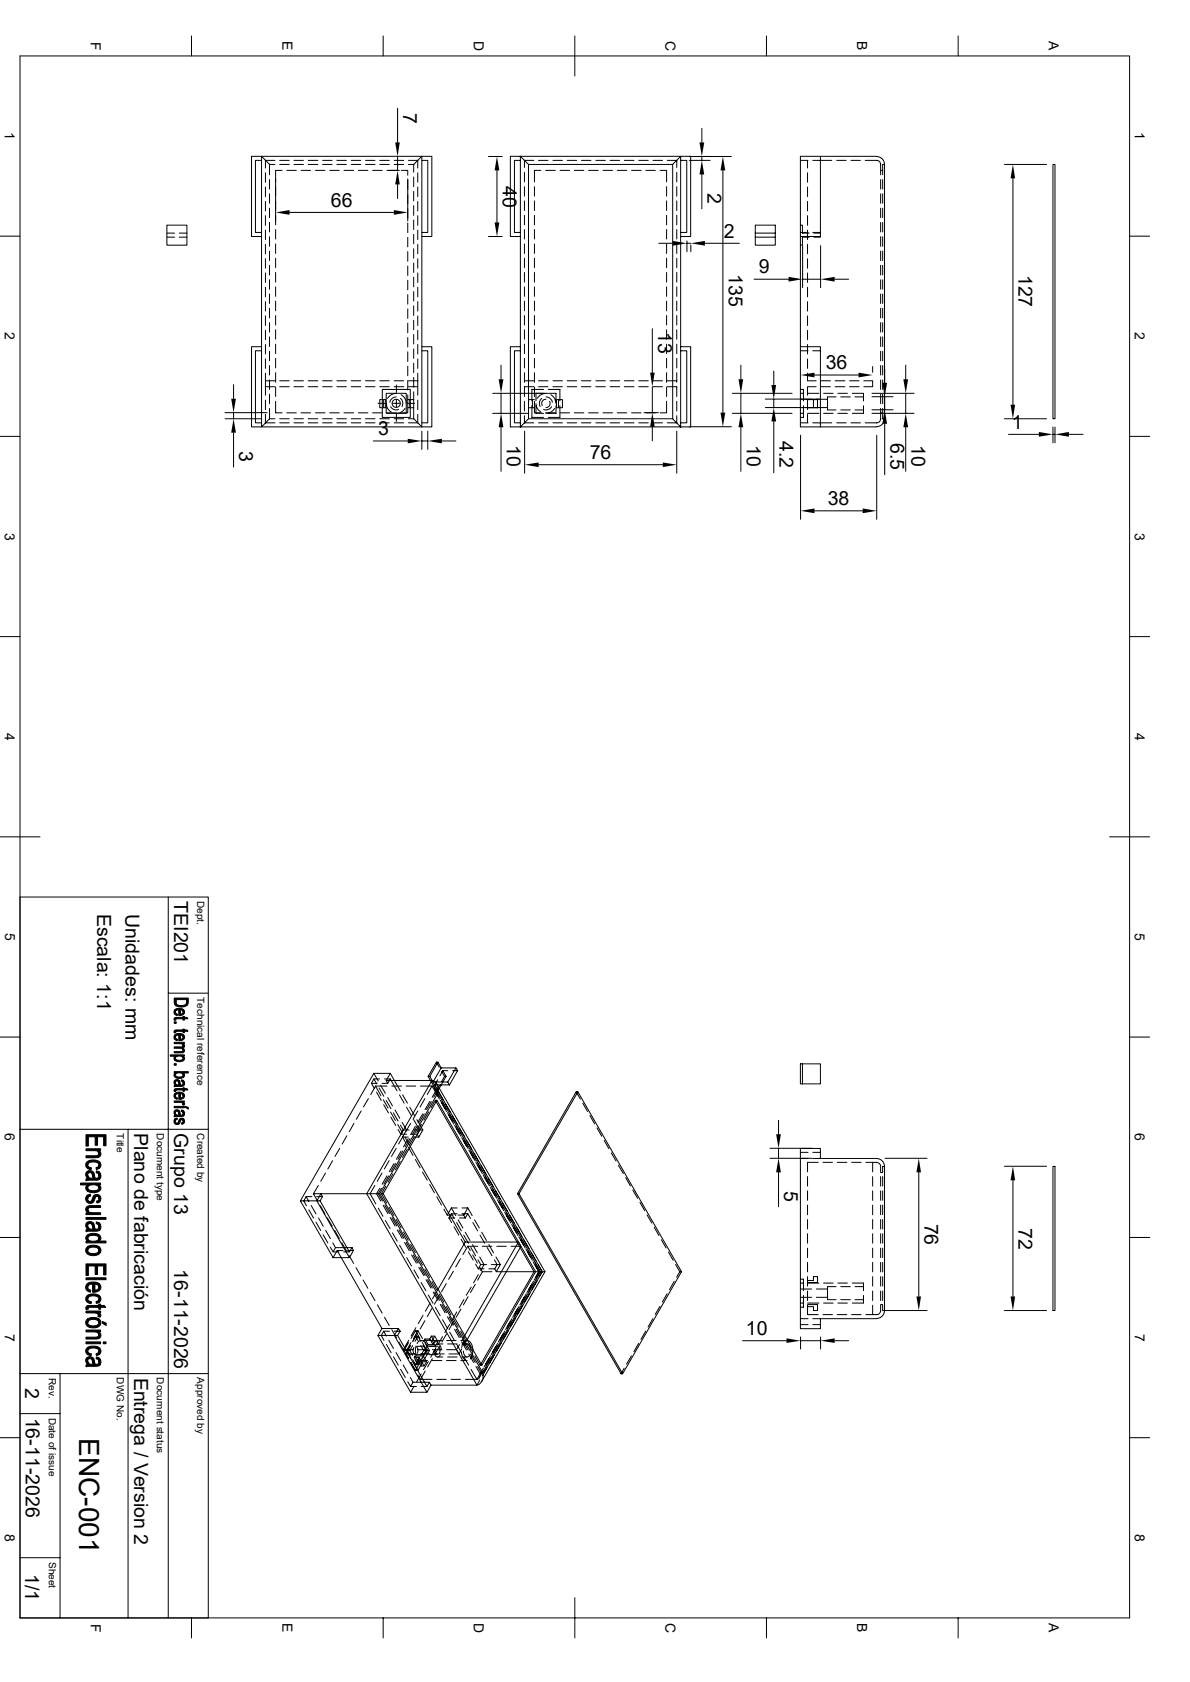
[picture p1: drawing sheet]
<svg xmlns="http://www.w3.org/2000/svg" width="297mm" height="420mm" viewBox="0 0 297 420" stroke-linecap="round" stroke-linejoin="round" font-family="sans-serif">
<defs><g id="words">
<text font-size="7" x="19.7" y="359.1" transform="rotate(90 19.7 359.1)">ENC-001</text>
<g font-size="4.9">
<text x="100.6" y="28.2" transform="rotate(90 100.6 28.2)">7</text>
<text x="125.5" y="46.4" transform="rotate(90 125.5 46.4)">40</text>
<text x="82.6" y="51.6">66</text>
<text x="176.6" y="48.3" transform="rotate(90 176.6 48.3)">2</text>
<text x="180.7" y="59.4">2</text>
<text x="181.9" y="68.5" transform="rotate(90 181.9 68.5)">135</text>
<text x="189.4" y="68.3">9</text>
<text x="254.2" y="68.6" transform="rotate(90 254.2 68.6)">127</text>
<text x="164.3" y="82.9" transform="rotate(90 164.3 82.9)">13</text>
<text x="206.1" y="92.2">36</text>
<text x="252.6" y="107.1">1</text>
<text x="59.7" y="112.7" transform="rotate(90 59.7 112.7)">3</text>
<text x="94.4" y="108.7">3</text>
<text x="126.5" y="111.1" transform="rotate(90 126.5 111.1)">10</text>
<text x="186.4" y="111.1" transform="rotate(90 186.4 111.1)">10</text>
<text x="194.5" y="110.1" transform="rotate(90 194.5 110.1)">4.2</text>
<text x="222.3" y="110.5" transform="rotate(90 222.3 110.5)">6.5</text>
<text x="227.5" y="111.1" transform="rotate(90 227.5 111.1)">10</text>
<text x="147.2" y="114.6">76</text>
<text x="206.6" y="126.1">38</text>
<text x="43.5" y="225" transform="rotate(90 43.5 225)">TEI201</text>
<text x="24.2" y="228.2" transform="rotate(90 24.2 228.2)">Escala: 1:1</text>
<text x="31.3" y="228.2" transform="rotate(90 31.3 228.2)">Unidades: mm</text>
<text x="33.5" y="283" transform="rotate(90 33.5 283)">Plano de fabricación</text>
<text x="43.5" y="283" transform="rotate(90 43.5 283)">Grupo 13</text>
<text x="195.7" y="297.4" transform="rotate(90 195.7 297.4)">5</text>
<text x="230.8" y="305.5" transform="rotate(90 230.8 305.5)">76</text>
<text x="254.2" y="306.5" transform="rotate(90 254.2 306.5)">72</text>
<text x="43.5" y="316.9" transform="rotate(90 43.5 316.9)">16-11-2026</text>
<text x="186.2" y="333.3">10</text>
<text x="6.3" y="346.6" transform="rotate(90 6.3 346.6)">2</text>
<text x="33.5" y="344" transform="rotate(90 33.5 344)">Entrega / Version 2</text>
<text x="6.5" y="353.9" transform="rotate(90 6.5 353.9)">16-11-2026</text>
<text x="6.3" y="393.1" transform="rotate(90 6.3 393.1)">1/1</text>
</g>
<g font-size="3.5">
<text x="22.6" y="10.4" transform="rotate(90 22.6 10.4)">F</text>
<text x="70.5" y="10.3" transform="rotate(90 70.5 10.3)">E</text>
<text x="118.3" y="10.2" transform="rotate(90 118.3 10.2)">D</text>
<text x="166.1" y="10.2" transform="rotate(90 166.1 10.2)">C</text>
<text x="214" y="10.3" transform="rotate(90 214 10.3)">B</text>
<text x="261.8" y="10.3" transform="rotate(90 261.8 10.3)">A</text>
<text x="1.2" y="33" transform="rotate(90 1.2 33)">1</text>
<text x="283.2" y="33" transform="rotate(90 283.2 33)">1</text>
<text x="1.2" y="83" transform="rotate(90 1.2 83)">2</text>
<text x="283.2" y="83" transform="rotate(90 283.2 83)">2</text>
<text x="1.2" y="133" transform="rotate(90 1.2 133)">3</text>
<text x="283.2" y="133" transform="rotate(90 283.2 133)">3</text>
<text x="1.2" y="183" transform="rotate(90 1.2 183)">4</text>
<text x="283.2" y="183" transform="rotate(90 283.2 183)">4</text>
<text x="1.3" y="233" transform="rotate(90 1.3 233)">5</text>
<text x="283.3" y="233" transform="rotate(90 283.3 233)">5</text>
<text x="1.2" y="283" transform="rotate(90 1.2 283)">6</text>
<text x="283.2" y="283" transform="rotate(90 283.2 283)">6</text>
<text x="1.2" y="333" transform="rotate(90 1.2 333)">7</text>
<text x="283.2" y="333" transform="rotate(90 283.2 333)">7</text>
<text x="1.2" y="383" transform="rotate(90 1.2 383)">8</text>
<text x="283.2" y="383" transform="rotate(90 283.2 383)">8</text>
<text x="22.6" y="405.4" transform="rotate(90 22.6 405.4)">F</text>
<text x="70.5" y="405.3" transform="rotate(90 70.5 405.3)">E</text>
<text x="118.3" y="405.2" transform="rotate(90 118.3 405.2)">D</text>
<text x="166.1" y="405.2" transform="rotate(90 166.1 405.2)">C</text>
<text x="214" y="405.3" transform="rotate(90 214 405.3)">B</text>
<text x="261.8" y="405.3" transform="rotate(90 261.8 405.3)">A</text>
</g>
<g font-size="2.5">
<text x="49.2" y="225" transform="rotate(90 49.2 225)">Dept.</text>
<text x="49.2" y="249" transform="rotate(90 49.2 249)">Technical reference</text>
<text x="29.2" y="283" transform="rotate(90 29.2 283)">Title</text>
<text x="39.2" y="283" transform="rotate(90 39.2 283)">Document type</text>
<text x="49.2" y="283" transform="rotate(90 49.2 283)">Created by</text>
<text x="12.2" y="344" transform="rotate(90 12.2 344)">Rev.</text>
<text x="29.2" y="344" transform="rotate(90 29.2 344)">DWG No.</text>
<text x="39.2" y="344" transform="rotate(90 39.2 344)">Document status</text>
<text x="49.2" y="344" transform="rotate(90 49.2 344)">Approved by</text>
<text x="12.2" y="354" transform="rotate(90 12.2 354)">Date of issue</text>
<text x="12.2" y="390" transform="rotate(90 12.2 390)">Sheet</text>
</g>
</g></defs>
<g fill="none" stroke="#000" stroke-width=".25">
<path d="M5 14h276.9v390h-276.9zM47.8 9v5M95.6 9v5M143.5 9v10M191.3 9v5M239.1 9v5M62.8 39h45v20.1h-2.5v27.5h2.5v20h-45v-20h2.5v-27.5h-2.5zM99.2 27v8.6M99.2 39.1v3.4M121.9 39.1h3.4M129.9 39h42.5v20.1h-2.5M129.9 39v67.6l2-2"/>
<path d="M129.9 39l2 2.1M129.9 39h-2.5v20.1h2.5M172 39.1h10.5M175.2 32v3.6M175.2 39.1v.9M204.8 39v20.1h-5M0 59h5M41.7 56.2h5v5h-5zM41.7 58.2h1.9M41.7 59.2h1.9M44.7 58.2h2M44.7 59.2h2"/>
<path d="M63.8 40h1.5v18h-1.5zM65.3 58v1.1M66.3 40h2.3M66.3 40v2M66.3 43.1v2.4M66.3 46.7v2.4M66.3 50.3v2.4M66.3 53.8v2.5M66.3 57.4v2.4M66.3 40l-1-1v1M66.3 40l1 1.1M67.3 41.1v2.5"/>
<path d="M67.3 44.8v2.4M67.3 48.4v2.4M67.3 52v2.4M67.3 55.5v2.4M67.3 59.1v2.4M67.3 41.1h1.3M68.8 57.3v2.4M68.8 44.7v11.4M69.8 41.1h2.4M69.8 40h2.4M70.4 42.5h-1.6v2.9M71.6 42.5h2.4"/>
<path d="M72.3 53h26M73.4 41.1h2.3M73.4 40h2.3M75.1 42.5h2.4M76.9 41.1h2.4M76.9 40h2.4M78.7 42.5h2.4M80.5 41.1h2.4M80.5 40h2.4M82.3 42.5h2.4M84.1 41.1h2.3M84.1 40h2.3"/>
<path d="M85.9 42.5h2.4M87.7 41.1h2.3M87.7 40h2.3M89.5 42.5h2.3M91.2 41.1h2.4M91.2 40h2.4M93 42.5h2.4M94.8 41.1h2.4M94.8 40h2.4M98.4 41.1h2.4M98.4 40h2.4M99.2 46.1v3.5"/>
<path d="M99.7 42.5h-3.1M100.2 42.5h1.6v1.3M101.8 55.7v2.4M101.8 59.3v2.3M101.8 44.7v10.5M101.9 41.1h1.4M101.9 40h2.4M103.3 41.1v1.9M103.3 44.2v2.4M103.3 47.8v2.4M103.3 51.4v2.4M103.3 54.9v2.4"/>
<path d="M103.3 58.5v2.4M104.3 40v2M104.3 43.1v2.4M104.3 46.7v2.4M104.3 50.3v2.4M104.3 53.8v2.5M104.3 57.4v2.4M104.3 40l-1 1.1M104.3 40l1-1v1M105.3 58v1.1M105.3 40h1.5v18h-1.5zM121.9 59.1h3.4"/>
<path d="M124 42.5v13M129.9 40h-1.5v18h1.5M130.9 43v2.4M130.9 46.6v2.4M130.9 50.2v2.4M130.9 53.8v2.3M130.9 57.3v2.4M131.9 41.1v63.5h36M131.9 41.1h36v63.5M133.2 40h-2.3v1.8M133.4 46.6v2.4M133.4 50.2v2.4"/>
<path d="M133.4 53.8v2.3M133.4 57.3v2.4M134.4 40h2.4M135 42.5h-1.6v2.9M136.2 42.5h2.4M138 40h2.4M139.8 42.5h2.4M141.6 40h2.3M143.3 42.5h2.4M145.1 40h2.4M146.9 42.5h2.4M148.7 40h2.4"/>
<path d="M150.5 42.5h2.4M152.3 40h2.3M154.1 42.5h2.3M155.8 40h2.4M157.6 42.5h2.4M159.4 40h2.4M161.2 42.5h2.4M163 40h2.4M164.8 42.5h1.6v2.9M166.4 46.6v2.4M166.4 50.2v2.4M166.4 53.8v2.3"/>
<path d="M166.4 57.3v2.4M166.5 40h2.4v1.8M167.9 41.1l2-2.1v67.6l-2-2M168.9 43v2.4M168.9 46.6v2.4M168.9 50.2v2.4M168.9 53.8v2.3M168.9 57.3v2.4M169.9 40h1.5v18h-1.5M172 40h5.2M175.2 43.6v8.6M180.4 42.5v60.5"/>
<path d="M188.5 58.2v3h5v-2M188.5 58.2v-2h5v2M188.5 58.2h5M193.5 58.2v1h-5M199.8 56.2h.5v2h1.6M199.8 40h1.9M199.8 58h1.9M201.5 40v2M201.5 43.1v2.4M201.5 46.7v2.4M201.5 50.3v2.4M201.5 53.8v2.5"/>
<path d="M201.5 57.4v2.4M201.9 59.2h-1.6v2h-.5M202.9 58h1.9M203.1 58.2h1.7M204.8 59.1v.1h-1.7M207.6 40h-4.7M208.8 40h2.4M212.4 40h2.4M215.9 40h2.9a1 1 0 0 1 1 1.1v2.5M219.8 44.8v2.4M219.8 48.4v2.4M219.8 52v2.4"/>
<path d="M219.8 55.5v2.4M219.8 59.1v2.4M219.8 42.5h.5M220.3 44.8v2.4M220.3 48.4v2.4M220.3 52v2.4M220.3 55.5v2.4M220.3 59.1v2.4M220.8 41.1h-.5v2.5M220.8 41.1v63.5M220.8 41.1a2.1 2.1 0 0 0-2-2.1h-19v67.6h19a2.1 2.1 0 0 0 2-2M250.7 41.1h10.5"/>
<path d="M252.8 44.5v56.5M262.8 41.1h.5v63.5h-.5zM281.9 59h5M66.3 61v2.4M66.3 64.6v2.4M66.3 68.2v2.3M66.3 71.7v2.4M66.3 75.3v2.4M66.3 78.9v2.4M67.3 62.7v2.4M67.3 66.3v2.4M67.3 69.9v2.3"/>
<path d="M67.3 73.4v2.4M67.3 77v2.4M68.8 60.9v2.4M68.8 64.5v2.3M68.8 68v2.4M68.8 71.6v2.4M68.8 75.2v2.4M68.8 78.8v2.4M101.8 62.8v2.4M101.8 66.4v2.4M101.8 70v2.3M101.8 73.6v2.3"/>
<path d="M101.8 77.1v2.4M103.3 62.1v2.4M103.3 65.7v2.3M103.3 69.2v2.4M103.3 72.8v2.4M103.3 76.4v2.4M103.3 80v2.3M104.3 61v2.4M104.3 64.6v2.4M104.3 68.2v2.3M104.3 71.7v2.4M104.3 75.3v2.4"/>
<path d="M104.3 78.9v2.4M130.9 60.9v2.4M130.9 64.5v2.3M130.9 68v2.4M130.9 71.6v2.4M130.9 75.2v2.4M130.9 78.8v2.4M133.4 60.9v2.4M133.4 64.5v2.3M133.4 68v2.4M133.4 71.6v2.4M133.4 75.2v2.4"/>
<path d="M133.4 78.8v2.4M164.4 60.7h3.5M166.4 60.9v2.4M166.4 64.5v2.3M166.4 68v2.4M166.4 71.6v2.4M166.4 75.2v2.4M166.4 78.8v2.4M168.9 60.9v2.4M168.9 64.5v2.3M168.9 68v2.4M168.9 71.6v2.4"/>
<path d="M168.9 75.2v2.4M168.9 78.8v2.4M171.4 60.2v2.7M171.4 60.7h1M172.4 61.2v1.7M175.9 60.7h8.6M188.2 69.7h8.6M200.3 61.3v10.5M200.3 69.7h4.5M201.5 61v2.4M201.5 64.6v2.4M201.5 68.2v2.3"/>
<path d="M201.5 71.7v2.4M201.5 75.3v2.4M201.5 78.9v2.4M204.8 61.3v10.5M208.3 69.7h3.5M219.8 62.7v2.4M219.8 66.3v2.4M219.8 69.8v2.4M219.8 73.4v2.4M219.8 77v2.4M220.3 62.7v2.4M220.3 66.3v2.4"/>
<path d="M220.3 69.8v2.4M220.3 73.4v2.4M220.3 77v2.4M58.3 96.1v3.5M63.8 87.6h1.5v18h-1.5zM65.3 86.6v1M66.3 99.9v2.4M66.3 95.1h2.3M66.3 82.5v2.3M66.3 86v2.4M66.3 89.6v2.4M66.3 93.2v5.5"/>
<path d="M66.3 96.6h2.3M67.3 80.6v2.3M67.3 84.1v2.4M67.3 87.7v2.4M67.3 91.3v2.3M67.3 94.9v2.3M67.3 98.4v2.4M68.8 82.3v2.4M68.8 85.9v2.4M68.8 89.5v2.4M68.8 93v2.5M68.8 96.6v2.4"/>
<path d="M69.8 95.1h2.4M69.8 96.6h2.4M73.4 95.1h2.3M73.4 96.6h2.3M76.9 95.1h2.4M76.9 96.6h2.4M80.5 95.1h2.4M80.5 96.6h2.4M84.1 95.1h2.3M84.1 96.6h2.3M87.7 95.1h2.3M87.7 96.6h2.3"/>
<path d="M91.2 95.1h2.4M91.2 96.6h2.4M94.8 95.1h2.4M94.8 96.6h2.4M95.4 97.2h7v7h-7zM95.8 99.8h-1v2h1M95.8 99.8h.5v2h-.5zM96.4 98.2h5v5h-5zM98.4 95.1h2.4M98.4 96.6h2.4M98.9 99.1a1.63 1.63 0 0 0-1.6 1.4M98.9 98.2l-1.4 .4-.8 .9"/>
<path d="M98.9 96.1v1.9M98.9 99.8v1.8M99.9 99.5a1.57 1.57 0 0 1 .4 2M100.1 98.6l.5 .3a2.37 2.37 0 0 1 .8 1.8M101.8 80.7v2.4M101.8 84.3v2.4M101.8 87.8v2.5M101.8 91.4v2.4M101.8 95v2.4M101.8 98.6v1.2M101.8 99.8h.5v2h-.5zM101.9 95.1h2.4"/>
<path d="M101.9 96.6h2.4M102.3 99.8h1M103.3 99.8v2h-1M103.3 83.5v2.4M103.3 87.1v2.4M103.3 90.7v2.3M103.3 94.2v2.4M103.3 97.8v2M104.3 95.1v3.6M104.3 82.5v2.3M104.3 86v2.4M104.3 89.6v2.4"/>
<path d="M104.3 93.2v1.9M104.3 99.9v2.4M105.3 86.6v1M105.3 87.6h1.5v18h-1.5zM123 98.2h13.7M125.1 91.2v3.5M125.1 98.2v5M129.9 86.6h-2.5v20h55.1M129.9 87.6h-1.5v18h1.5M130.9 96.6h2.3M130.9 95.1h2.3M130.9 82.3v2.4"/>
<path d="M130.9 85.9v2.4M130.9 89.5v2.4M130.9 93v2.5M130.9 96.6v2.4M131.9 99.8h1.5M132.9 99.8v2M133.4 82.3v2.4M133.4 85.9v2.4M133.4 89.5v2.4M133.4 93v2.5M133.4 96.6v2.4M133.8 98.2v1.9"/>
<path d="M134.4 96.6h2.4M134.4 95.1h2.4M135.2 99.5a1.57 1.57 0 0 0-.4 2M135.7 97.2h-2.9v2.9M136.2 98.3l-1.1 .2-1 1M136.3 99.1a1.63 1.63 0 0 1 1.5 1.4M136.3 99.7a1.04 1.04 0 0 0-1 1.6M136.9 98.2h1.9v1.9M136.9 97.2h2.8v2.9M137.5 98.6l.3 .2a2.31 2.31 0 0 1 .9 1.9M138 96.6h2.4M138 95.1h2.4"/>
<path d="M138.9 99.8h1.5v2h-1.5zM139.4 99.8v2M141.6 96.6h2.3M141.6 95.1h2.3M145.1 96.6h2.4M145.1 95.1h2.4M148.7 96.6h2.4M148.7 95.1h2.4M152.3 96.6h2.3M152.3 95.1h2.3M155.8 96.6h2.4M155.8 95.1h2.4"/>
<path d="M159.4 96.6h2.4M159.4 95.1h2.4M162.8 82.1v10.9M162.8 96.6v6.4M163 96.6h2.4M163 95.1h2.4M166.4 82.3v2.4M166.4 85.9v2.4M166.4 89.5v2.4M166.4 93v2.5M166.4 96.6v2.4M166.5 96.6h2.4"/>
<path d="M166.5 95.1h2.4M168.9 82.3v2.4M168.9 85.9v2.4M168.9 89.5v2.4M168.9 93v2.5M168.9 96.6v2.4M169.9 86.6h2.5v20M169.9 87.6h1.5v18h-1.5M182.8 98.2h14.9M184.9 91.2v3.5M184.9 98.2v5M191 99.7h13.5"/>
<path d="M193.1 92.7v3.4M193.1 99.7v2.1M199.8 97.2h.7v2.9M199.8 98.2h.7M199.8 86.6h5v20M199.8 87.6h1.9M199.8 99.7h2.8M201.5 82.5v2.3M201.5 86v2.4M201.5 89.6v2.4M201.5 93.2v1.9h2.2M201.5 99.9v2.4"/>
<path d="M201.5 99.8h2.5v2h-1v-2M201.5 98.2h2.9M202.9 87.6h1.9M203.3 93.6h11M203.7 96.6h-2.2v2.1M203.8 99.7h2.7M204.9 96.6h2.4M204.9 95.1h2.4M205.6 98.2h2.3M208.4 96.6h2.5M208.4 95.1h2.5M208.7 99.1h-2.2v3.3h2.2"/>
<path d="M209.1 98.2h2.4M209.8 99.1h2.4M212 96.6h2.4M212 95.1h2.4M212.7 98.2h2.8v1.9M213.4 99.1h2.1M215.6 95.1h2.2v1.5h-2.2M217.6 98.2h10.5M217.6 99.1h5.3M217.8 91.5v1.5M219.8 80.6v2.3M219.8 84.1v2.4"/>
<path d="M219.8 87.7v2.4M219.8 91.3v2.3M219.8 94.9v2.3M219.8 98.4v2.4M220.3 80.6v2.3M220.3 84.1v2.4M220.3 87.7v2.4M220.3 91.3v2.3M220.3 94.9v2.3M220.3 98.4v2.4M220.8 92.1v3.5M220.8 99.1v3.2"/>
<path d="M226.1 91.2v3.5M226.1 98.2v5M0 109h5M56.2 104.6h9M56.2 103h10.5M58.3 103v1.6M58.3 108v8.6M65.3 105.6v1l1-1M66.3 105.6h2.3M66.3 103.5v2.1M67.3 104.6l-1 1M67.3 104.6h1.3"/>
<path d="M67.3 102v2.6M68.8 100.2v2.9h1.6M69.8 105.6h2.4M69.8 104.6h2.4M71.6 103.1h2.4M73.4 105.6h2.3M73.4 104.6h2.3M75.1 103.1h2.4M76.9 105.6h2.4M76.9 104.6h2.4M78.7 103.1h2.4M80.5 105.6h2.4"/>
<path d="M80.5 104.6h2.4M82.3 103.1h2.4M84.1 105.6h2.3M84.1 104.6h2.3M85.9 103.1h2.4M87.7 105.6h2.3M87.7 104.6h2.3M89.5 103.1h2.3M91.2 105.6h2.4M91.2 104.6h2.4M93 103.1h2.4M93.2 110.1h8.6"/>
<path d="M94.4 100.7h1.8M94.8 105.6h2.4M94.8 104.6h2.4M96.4 100.7v.4a2.31 2.31 0 0 0 1.3 1.8M96.6 103.1h2.4M97.5 101.6a1.68 1.68 0 0 0 2 .6M98 100.7h1.8M98.4 105.6h2.4M98.4 104.6h2.4M98.9 103.4v1.8M101.1 102l-1.1 1-1.1 .2M101.6 100.7h1.9"/>
<path d="M101.8 101.8v1.3h-1.6M101.9 105.6h2.4M101.9 104.6h1.4M103.3 104.6l1 1M103.3 101.8v2.8M104.3 103.5v2.1M104.3 105.6l1 1v-1M105.3 107.7v4.5M105.3 110.1h1.5M106.8 107.7v4.5M110.3 110.1h3.5M123 103.2h8.7"/>
<path d="M125.1 106.7v11M130.9 103.8v1.8h2.3M130.9 100.2v2.4M130.9 107.7v10.5M131.9 101.8h1.5M132.8 101.3v2.9h2.9M133.4 100.2v2.9h1.6M133.8 100.8a2.49 2.49 0 0 0 1.2 2.1M133.8 101.3v1.9h1.9M134.4 105.6h2.4M134.5 116h30.9M136.2 103.1h2.4"/>
<path d="M137.2 100.2a1.04 1.04 0 0 1-.9 1.6M137.7 101.6a1.68 1.68 0 0 1-2 .6M138 105.6h2.4M138.4 102l-.4 .5a2.3 2.3 0 0 1-1.7 .7M138.8 101.3v1.9h-1.9M139.7 101.3v2.9h-2.8M139.8 103.1h2.4M141.6 105.6h2.3M143.3 103.1h2.4M145.1 105.6h2.4M146.9 103.1h2.4M148.7 105.6h2.4"/>
<path d="M150.5 103.1h2.4M152.3 105.6h2.3M154.1 103.1h2.3M155.8 105.6h2.4M157.6 103.1h2.4M159.4 105.6h2.4M160.7 103h3.6M161.2 103.1h2.4M162.8 106.6v3.5M163 105.6h2.4M166.4 100.2v2.9h-1.6M168.9 103.8v1.8h-2.4"/>
<path d="M168.9 100.2v2.4M168.9 107.7v10.5M182.8 103.2h14.9M184.9 106.7v11M191 101.8h15.5M193.1 105.2v12.8M199.8 103.2h.7M199.8 105.6h1.9M199.8 108.7v21M200.5 101.3v2.9h-.7M201.5 103.5v2.1M201.5 103.2h2.9"/>
<path d="M201.5 101.8h1.5M205.6 103.2h2.3M207.6 105.6h-4.7M208.8 105.6h2.4M209.1 103.2h2.4M209.8 102.4h2.4M212.4 105.6h2.4M213.4 102.4h2.1M215.5 101.3v1.9h-2.8M217.6 103.2h10.5M217.6 102.3h5.3M218.8 108.7v21"/>
<path d="M219.8 102v2.6a1.01 1.01 0 0 1-1 1h-2.9M219.8 103.1h.5M220.3 102v2.6h.5M220.8 105.8v12.7M226.1 106.7v11M250.7 104.6h10.5M251.7 108.5h7.6M262.8 106.6v4M262.8 108.5h.5M263.3 106.6v4M266.8 108.5h3.5M281.9 109h5"/>
<path d="M203.3 127.6h12M0 159h5M281.9 159h5M0 209h10M276.9 209h10M5 224h47v180M42 224v180M0 259h5M42 248h10M281.9 259h5M90.1 277.4l-1.2 2.1M91.9 274.3l-1.2 2.1"/>
<path d="M92.7 270.5l.6-1.1 .7 1.2M92.7 270.5l.7 1.2M92.7 270.5h1.4M93.3 268l-18.3 31.8 8.1 14.2M93.3 268h4.1l-1 1.8h11.4M93.3 268l1.1 1.9M93.3 269.4h1.4M93.7 271.2l-1.2 2.1M93.7 271.2l1.4 2.4M93.7 271.2h2.9M94 272.7l1.2 2.1M94.6 271.7l1.2 2"/>
<path d="M95 271l1.2 2M95.7 274.6l1.2 2.1M95.8 275.8l1.1 2.1M96 269.4h1.4M96.4 269.8l.4 .7h-1.5M96.4 274.8l1.2 2M96.8 270.5l.6-1.1 1.7 3M96.8 274.1l1.2 2M97.4 268l2.5 4.4M97.5 277.7l1.2 2.1M97.5 278.9l1.3 2.1M97.8 271.2h2.4"/>
<path d="M98.2 277.9l1.2 2M98.6 277.2l1.2 2M99.7 273.4l1.2 2.1M100.5 273.4l1.2 2.1M101.4 271.2h2.4M101.5 276.5l1.2 2.1M102.3 276.5l1.2 2.1M103.3 279.6l1.4 2.6-.6 1M104.1 279.6l1.4 2.6M104.3 277.4l-1.2 2.1M104.9 271.2h2.9M105.5 278.1l-1.2 2.1"/>
<path d="M105.9 278.1l-1.2 2.1M106 274.3l-1.1 2.1M106.8 268.8l2.1 3.5M107 277.6l-1.2 2.1M107.3 275l-1.2 2.1M107.3 268.8l.8 1.4M107.6 276.6l1.1-1.9 24.6 42.8h-9.3M107.7 275l-1.2 2.1M107.8 269.8l-16.3 28.3M107.8 271.2l1.5 2.5M107.8 269.8l1 1.7M107.8 271.2a1.22 1.22 0 0 1 .9 1.4l-.8 1.4"/>
<path d="M107.8 271.2l-1.2 2.1M107.8 269.8a2.42 2.42 0 0 1 1.6 2.8M108.4 271.6l1.3 2.3M108.5 270.9h3.7M108.7 272.6l1 1.8M108.7 274.7h.4M108.9 265.2h.4l.8 1.5M108.9 265.2l-2.1 3.6h.5M108.9 265.2l.7 1.3M108.9 272.3h.4M109 270.6l27 46.9M109.1 272.6l25.8 44.9"/>
<path d="M109.1 272.6h.4M109.1 272.6l-.9 1.4M109.1 274.7l24.6 42.8-13.4 23.4-24.7-42.8zM109.2 269.6l-.7 1.3M109.3 265.2l-2 3.6M109.4 272.5l1.2 2.1M109.5 272.6l-14.7 25.5M109.5 272.6l25.8 44.9M109.6 271.1l-.7 1.2M109.9 274.7l1.6 2.8M110.1 266.7h3.7l-2 3.5h-3.7M110.1 266.7l-2 3.5"/>
<path d="M110.2 267.5l.8 1.3M110.3 275l1.2 2M110.5 267.3l.8 1.5-2 3.5-.8-1.4M110.5 267.3l-.7 1.3M110.5 267.3h1.3M111 268.8h.3M111 268.8l-.8 1.2M111.2 275.6l1.2 2.1M111.7 277.8l1.5 2.8M111.8 270.2l.4 .7M112.1 278l1.2 2.1M112.9 278.7l1.2 2.1"/>
<path d="M113 267.3h1.2M113.8 266.7l.4 .6M114.2 267.3l-2 3.6M143.8 272.6l1.1 1.8M144.2 272.6h-.4l-14.6 25.5 25.8 44.9M145.5 275.5l1.1 2M147.2 278.6l1.2 2M194.3 279.7v3.5M199.8 265.6h5v5h-5zM200.3 265.6v5M5 282h47M32 282v122"/>
<path d="M75 299.8h4.1l1-1.7 .4 .7-.6 1 7.3 12.8 .6-1.1M76.4 298.8l-.6 1 .7 1.3M76.4 298.8l.7 1.2M76.4 298.8h1.5M78.2 298.1h13.3M78.2 298.1l1.1 1.9M79 298.8h1.5M79.5 296l-1.3 2.1M79.9 299.8h-.8l8.1 14.2h-4.1M81.2 292.9l-1.1 2.1M83 289.8l-1.2 2.1M84.8 286.7l-1.2 2.1"/>
<path d="M86.6 283.6l-1.2 2.1M88.3 280.5l-1.1 2.1M91.5 298.1h3.3M91.5 298.1l27.5 47.8M93.6 296l-1.2 2.1 1.4 2.5M94.8 296.7l-.8 1.4 1 1.8M94.8 298.1l25.8 44.9M95.2 296.7l-.8 1.4 1.1 1.8M95.2 298.1h.4M95.3 292.9l-1.2 2.1M96.3 296.2l-1.1 1.9 1.3 2.3M96.6 293.6l-1.2 2.1"/>
<path d="M97 293.6l-1.2 2.1M97.1 289.8l-1.2 2.1M98.1 293.1l-1.2 2.1M98.3 290.5l-1.1 2.1M98.8 290.5l-1.2 2.1M98.9 286.7l-1.2 2.1M99.3 280.8l1.2 2.1M99.4 282l.6 1.2M99.9 290l-1.2 2.1M99.9 281l.7 1.2-.6 1M100 283.2h1.5M100.1 287.4l-1.2 2.1"/>
<path d="M100.4 280.2l1.1 2-1 1.7M100.5 283.9l.8 1.5M100.5 283.9h1.4M100.5 287.4l-1.1 2.1M100.6 282.2h1.5M100.7 283.6l-1.2 2.1M101 283.9l15.1 26.2M101.6 286.9l-1.1 2.1M101.9 286.4l1.2 2.1M101.9 284.3l-1.2 2.1M102.3 284.3l-1.2 2.1M102.5 280.5l-1.2 2.1"/>
<path d="M102.7 283.2h1.4l.4 .7h-1.4M103.3 282.2h2.2l-1 1.7M103.4 283.8l-1.2 2.1M103.7 289.5l1.2 2.1M103.7 281.2l-1.2 2.1M104.1 281.2l-1.2 2.1M105.2 280.8l-1.2 2M105.5 292.7l1.1 2M107.2 295.7l1.2 2.1M109 298.8l1.2 2.1M113.5 281l1.1 2M113.8 281.6l1.3 2.1"/>
<path d="M113.9 281.2l1.2 2M114.7 281.8l1.3 2M115.2 284.1l1.2 2M115.7 284.8l1.1 2M115.7 284.3l1.2 2M116.5 284.9l1.2 2M117 287.1l1.2 2.1M117.4 287.9l1.2 2M117.5 287.4l1.2 2M118.3 288l1.2 2.1M118.8 290.2l1.6 2.8M119.3 290.4l1.1 2.1"/>
<path d="M120.1 291.1l1.2 2.1M120.6 293.3l1.6 2.8M121 293.5l1.2 2.1M121.9 294.2l1.2 2M122.3 296.5l1.2 2M122.8 297.1l1.2 2.1M122.8 296.6l1.2 2.1M123.7 297.3l1.1 2M124.1 299.6l1.2 2M124.6 299.8l1.2 2M129.2 298.1h.3l14.7-25.5 25.9 44.9M129.5 298.1l25.9 44.9 14.7-25.5"/>
<path d="M149 281.6l1.2 2.1M150.8 284.8l1.2 2M152.6 287.9l1.2 2M154.3 291l1.3 2M156.2 294l1.2 2.1M157.9 297.1l1.2 2.1M192.2 289.2h10.5M192.2 286.7h10.5M194.3 286.7v2.5M194.3 292.7v8.6M199.8 289.3h1.9M199.8 287.7h1.9"/>
<path d="M201.5 293.8v2.4M201.5 297.3v2.4M202.9 289.3h1.9M202.9 287.7h1.9M204.2 290.2h-2.7v2.4M205.4 290.2h2.4M209 290.2h2.4M212.6 290.2h2.3M216.1 290.2h2.7a1.08 1.08 0 0 1 1 1.1v1.3M217.8 290.2v2.4M217.8 293.8v2.4M217.8 297.3v2.4"/>
<path d="M219.8 293.8v2.4M219.8 297.3v2.4M219.8 292.8h.5M220.3 293.8v2.4M220.3 297.3v2.4M220.8 291.3h-.5v1.3M220.8 291.3v35.9M220.8 291.3a2.02 2.02 0 0 0-2-2h-14v-2.5h-5v45h5v-2.5M220.9 289.2h10.5M229.3 292.7v31M250.7 291.2h10.5M252.8 294.7v29"/>
<path d="M262.8 291.3h.5v35.9h-.5zM0 309h5M77.1 302.1l1.2 2.1M77.7 301l1.2 2.1M78.9 305.2l1.2 2.1M79.5 304.1l1.2 2.1M79.9 301l1.2 2.1M80.6 308.3l1.2 2M81.3 307.2l1.2 2.1M81.7 304.1l1.2 2.1M82.4 311.4l.7 1.2 .6-1.1M83.1 310.3l.6 1.2"/>
<path d="M83.1 312.6h1.5M83.5 307.2l1.2 2.1M83.7 311.5h4.1M84.2 312.3l11.1 19.4M84.2 312.3l-1.1 1.7M84.2 312.3h1.4M85.3 310.3l1.2 2.1M85.8 312.6h1.4M86.8 312.3h1.4M87.1 313.4l1.2 2.1M87.8 311.5l.4 .8M88.2 312.3l-1 1.7"/>
<path d="M88.9 316.5l1.1 2.1M90.6 319.6l1.2 2.1M94.4 301.7l1.2 2M95.6 300.9l1.2 2.1M96.1 300.9l1.1 2.1M96.2 304.8l1.2 2M97.1 301.4l1.2 2.1M97.4 304l1.2 2.1M97.8 304l1.2 2.1M98 307.8l1.1 2.1M98.9 304.5l1.2 2.1M99.2 307.1l1.2 2.1"/>
<path d="M99.6 307.1l1.2 2.1M99.7 310.9l1.2 2.1M100.7 307.6l1.2 2.1M101 310.2l1.2 2.1M101.4 310.2l1.2 2.1M101.5 314l1.2 2.1M102.5 310.7l1.2 2.1M102.7 313.4l1.2 2M103.2 313.4l1.2 2M103.3 317.1l1.2 2.1M104.3 313.8l1.2 2.1M104.5 316.4l1.2 2.1"/>
<path d="M104.9 316.4l1.2 2.1M106 316.9l1.2 2.1M106.3 319.5l1.2 2.1M106.7 319.5l1.2 2.1M107.8 320l1.2 2.1M110.8 301.9l.8 1.5M111.6 303.4h1.5M112.1 304.1l.5-1 .8 1.1M112.1 304.1l.6 1.2M112.1 304.1h1.4M112.6 301.6l1.1 1.9M112.6 301.6l-1 1.8"/>
<path d="M112.6 301.6h1.5M112.6 303.1h1.5M113.2 317.4l-1.2 2M113.3 306.3l1.2 2.1M114 305.3l1.1 2M114.3 303.4h1.4M114.3 304.6l1.2 2M114.7 304.1h1.4M114.9 314.3l-1.2 2.1M115.1 309.5l1.2 2M115.3 301.6h1.5M115.3 303.1h1.5"/>
<path d="M115.7 308.4l1.2 2M115.7 303.4l.4 .7M116.1 304.1l.7-1 .6 1.1M116.1 307.7l1.2 2.1M116.1 310.1l-8.2 14.2M116.1 310.1h13.3M116.8 311.2l.6 1.1M116.8 301.6l1.1 1.9M116.8 301.6l-1.1 1.8M116.8 311.2l-1.3 2.1M116.8 311.2h2.4M116.9 312.5l1.2 2.1"/>
<path d="M117.5 311.5l1.2 2.1M117.9 310.8l1.2 2M118 313.4l1.2 2M118 305.3l1.2 2M118.4 304.6l1.2 2M118.7 315.6l.7 1.2M119.3 314.6l.7 1.2-.6 1M119.4 318.3l-1.2 2M119.4 316.8h1.4M119.7 313.9l1.1 1.9-.8 1.4M119.8 316.4l.6 1.1M119.8 308.4l1.2 2"/>
<path d="M120 315.8h1.5M120.2 307.7l1.2 2.1M120.4 311.2h2.4M120.4 317.5l-1.2 2.2M120.4 317.5h2.4M121.6 311.5l1.2 2.1M122 310.8l1.2 2M122 316.8h1.5M123.4 314.6l.7 1.2-.6 1 .4 .7 1-1.7h-2.3M123.8 313.9l1.1 1.9M124 311.2h2.4M124.5 300.2l1.2 2.1"/>
<path d="M125.4 300.4l1.2 2M125.9 302.6l1.2 2.1M126.3 303.4l1.2 2M126.4 302.9l1.2 2M127.2 303.5l1.2 2.1M127.6 311.2h2.4M127.7 305.7l1.6 2.8M128.2 305.9l1.2 2.1M129 306.6l1.2 2.1M129.4 310.1l-14.1 24.6M129.4 310.1l.6 1.1-.2 .3-13.9 24.3M129.5 308.8l1.6 2.8"/>
<path d="M130 309l1.1 2.1M130.8 309.7l1.2 2M131.3 311.9l1.2 2.1M131.7 312.6l1.2 2.1M131.7 312.1l1.2 2.1M132.6 312.8l1.2 2M133.1 315l1.4 2.5M133.1 320l-1.6 2.7M133.5 315.7l1 1.8M133.5 315.2l1.3 2.3M133.7 318.9l.8-1.4h-1.2l-13.5 23.4-1.3-2.3M134 319.8l-1.2 2.1"/>
<path d="M134.5 317.5h.3M134.5 317.5l-1.2 2.2M134.5 317.5h.1M134.8 317.5h.1M134.8 317.5l-1 1.9M134.9 317.5h.4l-14.7 25.5M134.9 317.5l-14.6 25.5M135.3 317.5h.7M135.3 317.5l-.7 1.3M136 317.5l-15.8 27.5M159.7 300.2l1.2 2.1M161.5 303.4l1.2 2"/>
<path d="M163.3 306.5l1.2 2M165.1 309.5l1.1 2.1M166.8 312.6l1.2 2.1M168.3 320l-1.2 2M168.6 315.7l1.1 1.8M170.1 317.5h-.4l-.8 1.4M199.8 319.4h.7v2.9M201.5 319.7h1.5v-.9h1v1.5h-2.5M201.5 300.9v2.4M201.5 304.5v2.4M201.5 308.1v2.3M201.5 311.7v2.3"/>
<path d="M201.5 315.2v2.4M201.5 318.8v2.3M217.8 300.9v2.4M217.8 304.5v2.4M217.8 308.1v2.3M217.8 311.7v2.3M217.8 315.2v2.4M217.8 318.8v2.3M219.8 300.9v2.4M219.8 304.5v2.4M219.8 308.1v2.3M219.8 311.7v2.3"/>
<path d="M219.8 315.2v2.4M219.8 318.8v2.3M220.3 300.9v2.4M220.3 304.5v2.4M220.3 308.1v2.3M220.3 311.7v2.3M220.3 315.2v2.4M220.3 318.8v2.3M281.9 309h5M92.4 322.7l1.2 2.1M94.2 325.8l1.2 2.1M95.3 331.7l-1 1.8 8.2 14.1"/>
<path d="M95.3 331.7h4.1l.5 .7M95.8 332.4l-.6 1.1 .6 1.2M95.8 332.4l.6 1.2M95.8 332.4h1.4M96 328.9l1.2 2.1M96.4 335.7l1.2 2.1M97 334.6l1.2 2.1M97.8 332l1.2 2.1M98.2 338.8l1.2 2.1M98.4 332.4h1.5M98.8 337.7l1.2 2.1M99.2 333.5h-.8l8.2 14.1"/>
<path d="M99.4 331.7l-1 1.8h-4.1M99.6 335.1l1.1 1.9M99.9 332.4l-.7 1.1 7.4 12.7 .6-1.1M100.7 337h2.4M100.8 337.2h.7l1.1 2M101.7 337.2l.7 1.3M102 335.2l-1.2 2 1.2 2M102 334.6l-1.3 2.4M102.3 337.2l.7 1.3M102.4 336l-.7 1.2M102.4 336l-1.1 2.1M102.6 334.2l1.1-1.9 1.1 1.9"/>
<path d="M102.6 335.2l-1.1 2M103 336l-.7 1.2h-.6M103 339.5l.7 1.2M103.3 336.5a1.45 1.45 0 0 0 .1 1.6M103.4 338.9h1.2l-.4 .7M103.6 338.6l.8 1.4-.2 .4-.8-1.5zM103.6 339.5l.7 1.2h-.6M103.6 338.6h2M103.7 338.1h-2.4l.6 1.1M103.7 333.7h.6l-.7 1.2M103.7 332.3h.6l1.2 1.9M103.7 333.7l.7 1.2"/>
<path d="M103.7 336.2h2.2M103.7 338.2h2.2M103.8 336.4l-.1 .7 .2 1.4M103.8 331.5l-1.2 2.1M104 336.3l.3 .8-.2 .8M104.2 332.9l-1.2 2 .7-1.2M104.2 339.6l.8 1.5h.8M104.2 339.6h.8M104.3 337h2.4M104.3 333.7l.7 1.2M104.3 332.3l-1.1 1.9M104.4 339.5l-.7 1.2"/>
<path d="M104.6 338.9l.8 1.5M104.9 338.1h2.4M105 339.5l-.7 1.2M105 336l.7 1.2M105.1 320.3l1.2 2M105.1 334.7h5.2M105.1 339.7h1.6M105.4 335.2l1.2 2M105.6 328.4l-1.2 2.1M105.6 338.6l.9 1.4-.7 1.1-.8-1.5zM105.6 336l.7 1.2M105.7 337.2h.6l-.7 1.3"/>
<path d="M105.7 337.2l-.7 1.3M105.8 335l-.4-.3-.6 .1-.7 .6M106 334.3l.8 1.4-.2 .4-.8-1.4zM106 335.2l1.2 2h-.6M106 329.8l-1.1 2.1M106.1 339a1.02 1.02 0 0 1-1.7 .4M106.4 335.9l.1 2.1M106.6 337.2l-1.2 2M106.6 336.1h2.1M106.9 340l-1.2 2M106.9 323.3l1.2 2.1M107.1 336.2h2.1"/>
<path d="M107.1 338.2h2.1M107.2 337.2l-1.2 2M107.3 334.3l.8 1.4M107.4 325.3l-1.2 2.1M107.7 333.6l-.4 .7h-1.3M107.8 326.7l-1.2 2.1M107.9 339.7h2.4M107.9 337h2.4M107.9 339.3l-1.2 2M108.1 322.6l1.2 2.1M108.3 337.4a1.14 1.14 0 0 0 1.2 1.4l.4-.4M108.5 333.6l.8 1.4-.6 1.1-.8-1.4z"/>
<path d="M108.5 338.1h2.4M108.5 322.6l1.2 2.1M108.5 333.6h-.8l.8 1.4h.8M108.5 335l-.4 .7h-1.3M108.5 336a.81 .81 0 0 1 1-.4 .81 .81 0 0 1 .6 .9l.1 .6M108.7 336.9l-1.2 2M108.7 326.4l1.2 2.1M108.8 336.5l-.1 .2a1.36 1.36 0 0 0 .2 1.4M109.2 338.8h1.3M109.2 335.6h1.3M109.5 336.3l.3 .8-.2 .8M109.6 323.6l-1.2 2.1"/>
<path d="M109.6 323.1l1.2 2.1M109.7 336.2l-1.2 2M109.9 325.7l1.2 2.1M110.3 325.7l1.2 2.1M110.4 333.8l-1.1 2M110.4 329.5l1.2 2.1M111.4 320.5l-1.2 2.1M111.4 326.2l1.2 2.1M111.5 337h2.4l.7 1.1h-2.5M111.5 333.1l-1.2 2M111.5 334.7h2.3M111.5 339.7h2.3"/>
<path d="M111.7 328.8l1.2 2.1M111.7 338.8h2.4M111.7 335.6h2.4M112.1 328.8l1.2 2.1M112.2 330.7l-1.2 2M112.2 332.6l1.2 2.1M113.2 329.3l1.1 2.1M113.2 329.9l-1.1 2.1M113.5 331.9l1.1 2.1M113.9 331.9l1.2 2.1M114 327.6l-1.2 2M114 335.7l1.2 2.1"/>
<path d="M114.7 335.7l-.8 1.3M115 332.4l1.2 2.1M115 334.7h1.6M115 339.7h1.6M115.1 326.9l-1.3 2M115.2 337.7l.5 1.4 .5 .5M115.2 336.5a1.39 1.39 0 0 1 2-1.6 3.5 3.5 0 0 1 .1 4.4M115.2 335l1.2 2.1M115.3 336.8l-.7 1.3M115.3 338.8h1.3M115.3 335.6h1.3M115.7 337.4a1.14 1.14 0 0 0 1.2 1.4l.3-.4"/>
<path d="M115.7 335l1.1 2.1M115.8 324.5l-1.2 2.1M115.8 338.8l1.2 2.1M115.9 336a.81 .81 0 0 1 1-.4 .81 .81 0 0 1 .5 .9l.1 .6M116.8 335.5l1.1 2.1M116.8 323.8l-1.1 2M117 338.1l1.2 2.1M117.4 338.1l1.2 2.1M117.6 321.4l-1.2 2M118.6 320.7l-1.2 2M122.4 338.5l-1.6 2.8M122.5 339l-1.2 2.1"/>
<path d="M123.3 338.4l-1.2 2.1M124.2 335.4l-1.6 2.8M124.2 336l-1.1 2M125.1 335.3l-1.2 2.1M125.6 333.1l-1.2 2M126 332.4l-1.2 2M126 332.9l-1.2 2M126.9 332.2l-1.2 2.1M127.8 329.3l-1.6 2.7M127.8 329.8l-1.2 2M128.7 329.1l-1.2 2.1M129.2 326.9l-1.2 2"/>
<path d="M129.5 326.2l-1.1 2M129.6 326.6l-1.2 2.1M130.4 326l-1.2 2.1M130.9 323.8l-1.1 2M131.4 323l-1.3 2.1M131.4 323.6l-1.2 2M132.2 322.9l-1.2 2.1M133.2 320.5l-1.2 2M157.6 338.5l-1.2 2.1M159.4 335.4l-1.2 2.1M161.2 332.4l-1.2 2M162.9 329.3l-1.1 2"/>
<path d="M164.7 326.2l-1.2 2M166.5 323l-1.2 2.1M185.3 334.8h11M199.8 329.3h1.9M199.8 330.8h1.9M199.8 321.9h2.8M199.8 323.9h2.8M199.8 325.4h.7M199.8 320.4h.7M199.8 333.8v3M199.8 334.8h5M200.5 323.5v2.9h-.7"/>
<path d="M201.5 325.8h2.5v1.4h-1v-.9h-1.5M201.5 325.4h2.9M201.5 320.4h2.9M201.5 322.4v2.3M201.5 325.9v2.4h2.7M202.9 329.3h15.9M202.9 330.8h1.9M203.8 321.9h2.7M203.8 323.9h2.7M204.8 333.8v3M205.4 328.3h2.4M205.6 325.4h2.3"/>
<path d="M205.6 320.4h2.3M208.3 334.8h3.5M208.7 321.3h-2.2v3.2h2.2M209 328.3h2.4M209.1 325.4h2.4M209.1 320.4h2.4M209.8 324.5h2.4M209.8 321.3h2.4M212.6 328.3h2.3M212.7 320.4h2.8v1.9M213.4 324.5h2.1M213.4 321.3h2.1"/>
<path d="M215.5 323.5v1.9h-2.8M217.8 322.4v2.3M217.8 325.9v2.4M219.8 325.9v1.3a1.01 1.01 0 0 1-1 1.1h-2.7M219.8 322.4v2.3M219.8 325.8h.5M220.3 322.4v2.3M220.3 325.9v1.3h.5M220.8 327.2a2.02 2.02 0 0 1-2 2M220.9 327.2h10.5M250.7 327.2h10.5M0 359h5"/>
<path d="M5 343h47M5 353h10M15 343v61M100 341.9l1.2 2.1M100.6 340.8l1.2 2.1M101.8 345l.7 1.2 .6-1.1M102.4 344l.7 1.1M102.5 340.2l1.2 2.1M102.5 346.2h1.4M102.6 340.2l1.1 2 1.1-2M103.1 345.1h4.1l.4 .8M103.2 340.2l1.1 2"/>
<path d="M103.3 346.2l-.8 1.4M104.2 340.4h1.2M104.3 343.3l.6 1.1M104.4 340h2.1M104.9 344.4h2.9M105.1 343.1l-1.2 2M105.1 346.2h1.5M105.4 340.4l-.4 .7M105.5 340.2l-1.2 2h-.6M106.1 342.3l-1.2 2.1M109 344.4h2.4M112.6 344.4h2.3"/>
<path d="M116.2 344.4h2.8M117.6 341.9l1.4 2.5M118.8 341.2l1 1.8M119 345.9h-11.4l-1 1.7h-4.1M119.2 341.2l1.1 1.8M119.8 344.6l-.8 1.3M119.8 343a1.24 1.24 0 0 1-.8 1.4M119.8 340.9h.5M120.2 342.3l-1.2 2.1M120.3 343h.3M120.6 341.6l-.8 1.4M120.7 343a2.42 2.42 0 0 1-1.7 2.8"/>
<path d="M120.7 342.1l-1.1 1.9M121.5 341.5l-1.1 2.1M155 343h.4M155.8 341.6l-.8 1.4M281.9 359h5M5 389h10M143.5 398.9v10.1M47.8 404v5M95.6 404v5M191.3 404v5M239.1 404v5"/>
<circle cx="98.9" cy="100.7" r="1.02"/>
</g>
<g fill="#000" stroke="#000" stroke-width=".25">
<path d="M43.5 255.1h.5v.4h-.5z" fill-rule="evenodd"/>
<path d="M43.5 254.2l.4-.1v.6l-.4 .1z" fill-rule="evenodd"/>
<path d="M43.6 257.3l.3-.1v.7h-.4z" fill-rule="evenodd"/>
<path d="M43.5 252.3l.3-.2v.7l.5 .4-.1 .4a.89 .89 0 0 1-.7-1.3z" fill-rule="evenodd"/>
<path d="M43.7 258.4l.1 .8 .5 .3-.1 .3a.86 .86 0 0 1-.7-.5 .86 .86 0 0 1 .2-.9z" fill-rule="evenodd"/>
<path d="M43.8 252.1l.5-.3h1l.4 .3v.6l-.2-.4-.5-.2v1.5h-.4v-1.5l-.6 .2-.2 .4z" fill-rule="evenodd"/>
<path d="M43.8 258.3l.6-.2h1l.3 .2v.7l-.2-.5-.5-.1v1.4h-.4v-1.4l-.6 .2-.2 .4z" fill-rule="evenodd"/>
<path d="M45 252.1l.1 1.1 .6-.3v-.8a.87 .87 0 0 1 .3 1 .87 .87 0 0 1-1 .5z" fill-rule="evenodd"/>
<path d="M45 258.4v1.1h.2l.5-.4v-.8a.87 .87 0 0 1 .3 1.1 .87 .87 0 0 1-1 .4z" fill-rule="evenodd"/>
<path d="M43.9 249.6v.5a1.07 1.07 0 0 0 1.5 1 .93 .93 0 0 0 1.2-1l-.1 1.1-.7 .2h-1.1l-.8-.3z" fill-rule="evenodd"/>
<path d="M43.9 254.1l1.8-.1v-.2h.3v.2h.7l.2 .4h-.9v.3h-.3v-.3h-1.8v.2z" fill-rule="evenodd"/>
<path d="M43.9 257.2h1.8v-.2h.3v.2h.7l.2 .3h-.9v.4h-.3v-.4h-1.8v.2z" fill-rule="evenodd"/>
<path d="M43.5 249.2h3.5l-.1 1.4-.3 .5v-1.5h-2.7v1.5l-.4-.5z" fill-rule="evenodd"/>
<path d="M43.5 265.6h.5v.4h-.5z" fill-rule="evenodd"/>
<path d="M43.6 263.9l.1-.2v1.1l-.3-.4z" fill-rule="evenodd"/>
<path d="M43.8 267.9v.5z" fill-rule="evenodd"/>
<path d="M43.8 270.3v.6z" fill-rule="evenodd"/>
<path d="M43.8 277.8v.7z" fill-rule="evenodd"/>
<path d="M43.6 271.9h.3v.6h-.4z" fill-rule="evenodd"/>
<path d="M43.7 273l.1 .9 .5 .3-.1 .3a.86 .86 0 0 1-.7-.6 .86 .86 0 0 1 .2-.9z" fill-rule="evenodd"/>
<path d="M43.7 279.3l.5-.1 .1 .3-.4 .2-.1 .3z" fill-rule="evenodd"/>
<path d="M43.6 269.7a.87 .87 0 0 1 1.2 .2l-.1 1v-.1a.73 .73 0 0 0-.7-.8l-.2 .1-.1 .8a.83 .83 0 0 1-.1-1.2z" fill-rule="evenodd"/>
<path d="M43.6 277.3a.87 .87 0 0 1 1.2 .1l-.1 1.1v-.2a.73 .73 0 0 0-.7-.8l-.2 .2-.1 .7a.81 .81 0 0 1-.1-1.1z" fill-rule="evenodd"/>
<path d="M45.6 260.6l.1 .5z" fill-rule="evenodd"/>
<path d="M43.5 261.4l2.1-.1 .1 1-.2-.4-.4-.2h-1.6z" fill-rule="evenodd"/>
<path d="M45.3 269.6l.4 .1v.8l-.1-.4-.4-.1z" fill-rule="evenodd"/>
<path d="M43.8 273l.6-.3 1 .1 .3 .2v.6l-.2-.4-.5-.1v1.4h-.4v-1.4l-.6 .1-.2 .4z" fill-rule="evenodd"/>
<path d="M45.3 277.2l.4 .1v.7l-.1-.4-.4-.1z" fill-rule="evenodd"/>
<path d="M43.6 279.4l.1-.1 .1 .7a.42 .42 0 0 0 .4 .5 .42 .42 0 0 0 .4-.6 .78 .78 0 0 1 1.1-.6v.7a.4 .4 0 0 0-.5-.4 .4 .4 0 0 0-.2 .5 .8 .8 0 0 1-1.2 .6 .8 .8 0 0 1-.2-1.3z" fill-rule="evenodd"/>
<path d="M45.7 263.7v.5z" fill-rule="evenodd"/>
<path d="M43.5 276.3h2.5v.3h-2.5z" fill-rule="evenodd"/>
<path d="M43.5 260.3h2.5v.3h-.4v.3l-.4-.3h-1.7z" fill-rule="evenodd"/>
<path d="M42.5 263.4h3.5v.3h-.3v.3a1.23 1.23 0 0 0-1.9 .2l-.1 .6v-1.1h-1.2z" fill-rule="evenodd"/>
<path d="M43.5 274.9h2.5v.3h-.4v.4l-.5-.3h-1.6z" fill-rule="evenodd"/>
<path d="M45.7 260.6a.59 .59 0 0 1 .4 .6 .59 .59 0 0 1-.5 .5z" fill-rule="evenodd"/>
<path d="M43.5 262.6h1.9l.3-.2v-.7a.63 .63 0 0 1 .3 .9 .63 .63 0 0 1-.8 .3h-1.7z" fill-rule="evenodd"/>
<path d="M43.8 264.2a1.2 1.2 0 0 0 1.8 .3l.2-.8a.8 .8 0 0 1 .1 1 .8 .8 0 0 1-.9 .4l-1.3-.3z" fill-rule="evenodd"/>
<path d="M43.5 268.1l.2-.2 .1 .5a1.16 1.16 0 0 0 1.9 0v-.5a.73 .73 0 0 1 .3 .9 .73 .73 0 0 1-.9 .4h-.7a.81 .81 0 0 1-.9-1.1z" fill-rule="evenodd"/>
<path d="M43.8 270.6l.4 .3h.5l.1-1 .1 .3a.45 .45 0 0 0 .1 .6 .45 .45 0 0 0 .6 0l.1-1.1a.83 .83 0 0 1 .4 1.1 .83 .83 0 0 1-1 .5l-1.6 .1v-.4l.3-.1z" fill-rule="evenodd"/>
<path d="M45 273v1.2h.2l.5-.5v-.7a.87 .87 0 0 1 .3 1 .87 .87 0 0 1-1 .5z" fill-rule="evenodd"/>
<path d="M45.6 275.2l.5 .3-.2 .5-.3-.2z" fill-rule="evenodd"/>
<path d="M43.8 278.1l.3 .3 .6 .1 .1-1.1 .1 .3a.45 .45 0 0 0 .1 .6 .45 .45 0 0 0 .6 0l.1-1a.83 .83 0 0 1 .4 1 .83 .83 0 0 1-1 .5l-1.6 .1v-.3l.3-.1z" fill-rule="evenodd"/>
<path d="M45.7 279.3a.75 .75 0 0 1 .4 .9 .75 .75 0 0 1-.8 .5v-.3l.4-.3z" fill-rule="evenodd"/>
<path d="M43.9 271.9l1.8-.1v-.2h.3v.2h.7l.2 .4h-.9v.3h-.3v-.3h-1.8v.1z" fill-rule="evenodd"/>
<path d="M46.3 276.3l.7 .2v.4l-.7-.4z" fill-rule="evenodd"/>
<path d="M43.5 267.6h3.5v.3h-1.3v.5a1.2 1.2 0 0 0-1.9-.1v-.4h-.3z" fill-rule="evenodd"/>
<path d="M21.7 296l.1-.1v1.5a.95 .95 0 0 1-.1-1.4z" fill-rule="evenodd"/>
<path d="M21.9 293.4v.9z" fill-rule="evenodd"/>
<path d="M21.8 298.4l.8-.2v.5l-.5 .1-.2 .6z" fill-rule="evenodd"/>
<path d="M21.6 290.2l.3-.2v1.1l.3 .3 .6 .2-.1 .5a1.19 1.19 0 0 1-1.1-.6 1.19 1.19 0 0 1 0-1.3z" fill-rule="evenodd"/>
<path d="M21.7 292.5a1.23 1.23 0 0 1 1.6 .2l-.1 1.4a1.47 1.47 0 0 0-.8-1.3l-.4 .2-.2 1.2a1.18 1.18 0 0 1-.1-1.7z" fill-rule="evenodd"/>
<path d="M24.6 287.2v.8z" fill-rule="evenodd"/>
<path d="M24 292.4l.7 .2v.9l-.1-.4-.6-.3z" fill-rule="evenodd"/>
<path d="M24 291.5l.5-.2 .2-.4v.9l-.7 .2z" fill-rule="evenodd"/>
<path d="M21.7 298.5l.1-.1 .1 1a.58 .58 0 0 0 .6 .6 .58 .58 0 0 0 .5-.6 1.12 1.12 0 0 1 1.7-1v.9a.52 .52 0 0 0-.6-.6 .52 .52 0 0 0-.4 .6 1.15 1.15 0 0 1-1.6 1.1 1.15 1.15 0 0 1-.4-1.9z" fill-rule="evenodd"/>
<path d="M24.6 295.8l.1 .8z" fill-rule="evenodd"/>
<path d="M21.5 286.9h3.6v.3h-.5v.5l-.3-.3-.4-.1h-2.4z" fill-rule="evenodd"/>
<path d="M20.1 295.4h5v.4h-.5v.5a1.86 1.86 0 0 0-2.7 .2l-.1 .9v-1.5h-1.7z" fill-rule="evenodd"/>
<path d="M21.5 288.6l2.8-.1 .3-.2 .1-1a.94 .94 0 0 1 .4 1.2 .94 .94 0 0 1-1.1 .6h-2.5z" fill-rule="evenodd"/>
<path d="M21.9 290l.1-.1a2.56 2.56 0 0 1 3.1 .5v.9l-.4 .5v-.9a1.73 1.73 0 0 0-2.5-.6l-.3 .6z" fill-rule="evenodd"/>
<path d="M21.9 293.7l.5 .4 .9 .1v-1.5l.3 .8a.57 .57 0 0 0 .5 .7 .57 .57 0 0 0 .6-.7v-.9a1.16 1.16 0 0 1 .4 1.4 1.16 1.16 0 0 1-1.3 .7l-2.3 .2v-.6h.4z" fill-rule="evenodd"/>
<path d="M21.9 296.6a1.75 1.75 0 0 0 2.4 .5l.4-.3 .1-.9a1.06 1.06 0 0 1 .2 1.3 1.06 1.06 0 0 1-1.1 .6 2.89 2.89 0 0 1-2.1-.4z" fill-rule="evenodd"/>
<path d="M24.7 298.4a1.07 1.07 0 0 1 .4 1.2 1.07 1.07 0 0 1-.9 .8l-.1-.5 .4-.1 .2-.3z" fill-rule="evenodd"/>
<path d="M21.5 283.3h5v2.8h-.6v-2.3h-1.6v2.2h-.6v-2.2h-1.6v2.4h-.6z" fill-rule="evenodd"/>
<path d="M21.5 304h5v.5h-5z" fill-rule="evenodd"/>
<path d="M21.5 319.1h5v.4h-5z" fill-rule="evenodd"/>
<path d="M21.5 308.7l.4-.4v1.6l-.5-.5z" fill-rule="evenodd"/>
<path d="M21.9 306.1v.9z" fill-rule="evenodd"/>
<path d="M21.9 302l.1 .9z" fill-rule="evenodd"/>
<path d="M21.6 305.4a1.18 1.18 0 0 1 1.7 0l-.1 1.5a1.21 1.21 0 0 0-.9-1.4l-.4 .3-.1 1.1a1.13 1.13 0 0 1-.2-1.5z" fill-rule="evenodd"/>
<path d="M24 305.1l.7 .2v1l-.2-.5-.5-.2z" fill-rule="evenodd"/>
<path d="M21.9 311.3a3 3 0 0 1 2.8 0v.9a1.65 1.65 0 0 0-2.4-.5l-.4 .5z" fill-rule="evenodd"/>
<path d="M21.5 301.5l.9-.5h2.7v.5h-2.8l-.3 .4-.1 .9-.5-.6z" fill-rule="evenodd"/>
<path d="M21.5 302.9h.5l.1-.4 .8 .3h2.2v.5h-3.6z" fill-rule="evenodd"/>
<path d="M21.9 306.4l.5 .5 .9 .1v-1.6l.3 1a.52 .52 0 0 0 .5 .6 .52 .52 0 0 0 .5-.5l.1-1.2a1.16 1.16 0 0 1 .4 1.4 1.16 1.16 0 0 1-1.3 .7l-2.3 .2v-.5l.4-.1z" fill-rule="evenodd"/>
<path d="M21.9 308.3l1.2-.3a1.56 1.56 0 0 1 2 1.4l-.4 .5v-.7a1.74 1.74 0 0 0-2.4-.5l-.4 .5z" fill-rule="evenodd"/>
<path d="M21.5 311.6l.4-.3v.9a1.66 1.66 0 0 0 2.5 .5l.3-.4v-1a1.28 1.28 0 0 1 .3 1.5 1.28 1.28 0 0 1-1.4 .7 1.66 1.66 0 0 1-2.2-1.5z" fill-rule="evenodd"/>
<path d="M21.9 309.4a1.93 1.93 0 0 0 2.8-.1v.6h1.8v.4h-5v-.4h.4z" fill-rule="evenodd"/>
<path d="M21.5 315.6h5v2.7h-.6v-2.2h-1.6v2.1h-.6v-2.1h-1.6v2.4h-.6z" fill-rule="evenodd"/>
<path d="M21.6 326.1l.4-.1v.9l-.5 .1-.1-.5z" fill-rule="evenodd"/>
<path d="M21.7 320.6l.2-.1 .1 1.2 .6 .5v.5a1.24 1.24 0 0 1-1.1-.8 1.24 1.24 0 0 1 .2-1.3z" fill-rule="evenodd"/>
<path d="M21.6 323.6l.3-.2v1.2l.3 .3 .6 .1-.1 .5a1.19 1.19 0 0 1-1.1-.6 1.19 1.19 0 0 1 0-1.3z" fill-rule="evenodd"/>
<path d="M21.8 336.5l.1 1.1 .4 .3 .5 .1-.1 .5a1.14 1.14 0 0 1-1.2-.6 1.14 1.14 0 0 1 .3-1.4z" fill-rule="evenodd"/>
<path d="M21.6 339.1a1.18 1.18 0 0 1 1.7 .1l-.1 1.4a1.21 1.21 0 0 0-.9-1.3l-.4 .3-.1 1a1.15 1.15 0 0 1-.2-1.5z" fill-rule="evenodd"/>
<path d="M21.9 320.5a3 3 0 0 1 2.8 0v.9l-.4-.6-.7-.2v2.1h-.5v-2.1l-.9 .2-.3 .6z" fill-rule="evenodd"/>
<path d="M21.9 329.3h.1a3.1 3.1 0 0 1 2.7 0v1a1.63 1.63 0 0 0-2.3-.7l-.5 .7z" fill-rule="evenodd"/>
<path d="M24.6 332.5v.8z" fill-rule="evenodd"/>
<path d="M24 338.8l.7 .2v1l-.2-.5-.5-.2z" fill-rule="evenodd"/>
<path d="M24 325l.5-.2 .2-.4v.8l-.7 .3z" fill-rule="evenodd"/>
<path d="M24 338l.5-.2 .2-.4v.8l-.7 .3z" fill-rule="evenodd"/>
<path d="M21.5 327.4h3.6v.4h-.5v.6a1.05 1.05 0 0 0-1.2-.6h-1.9z" fill-rule="evenodd"/>
<path d="M21.5 332.1h3.6v.4h-.5v.5l-.3-.3-.6-.1h-2.2z" fill-rule="evenodd"/>
<path d="M21.5 335.1h3.6v.4h-3.6z" fill-rule="evenodd"/>
<path d="M23.6 320.6v1.6l.5-.1 .5-.5 .1-1.1a1.21 1.21 0 0 1 .4 1.4 1.21 1.21 0 0 1-1.4 .7l-.1 .1z" fill-rule="evenodd"/>
<path d="M21.9 323.4h.1a2.56 2.56 0 0 1 3.1 .5v.8l-.4 .5v-.8a1.73 1.73 0 0 0-2.5-.6l-.3 .6z" fill-rule="evenodd"/>
<path d="M24.6 327.8l.4 .2 .2 .4-.2 .5-.6-.2z" fill-rule="evenodd"/>
<path d="M21.5 329.6l.4-.3v1a1.66 1.66 0 0 0 2.3 .6l.4-.4 .1-1.2a1.27 1.27 0 0 1 .3 1.6 1.27 1.27 0 0 1-1.4 .7 1.61 1.61 0 0 1-2.2-1.6z" fill-rule="evenodd"/>
<path d="M21.5 333.9l2.8-.1 .3-.3 .1-.9a.96 .96 0 0 1 .4 1.2 .96 .96 0 0 1-1.1 .5h-2.5z" fill-rule="evenodd"/>
<path d="M22 336.4l1.2-.3a1.42 1.42 0 0 1 1.9 1.7l-.4 .4v-.8a1.58 1.58 0 0 0-2.3-.6l-.5 .6z" fill-rule="evenodd"/>
<path d="M22 326h2.6v-.4h.5v.4h.9l.4 .4h-1.3v.5h-.5v-.5h-2.3l-.3 .3z" fill-rule="evenodd"/>
<path d="M25.8 335.1h.7v.4h-.7z" fill-rule="evenodd"/>
<path d="M25.6 330l.9 .4v.6l-.9-.6z" fill-rule="evenodd"/>
<path d="M21.9 339.8v.9z" fill-rule="evenodd"/>
<path d="M21.9 340.1l.5 .5 .9 .1v-1.5l.3 .8a.56 .56 0 0 0 .5 .7 .56 .56 0 0 0 .6-.7v-1a1.16 1.16 0 0 1 .4 1.5 1.16 1.16 0 0 1-1.3 .7l-2.3 .1v-.5l.4-.1z" fill-rule="evenodd"/>
</g>
<g fill="#000">
<path d="M98.6 35.6h1.2l-.6 3.5zM174.6 35.6h1.2l-.6 3.5zM68.8 53l3.5-.5v1.1zM98.3 52.5l3.5 .5-3.5 .6zM99.2 42.5l.6 3.6h-1.2zM124 39.1l.6 3.4h-1.2zM123.4 55.5h1.2l-.6 3.6zM175.2 40l.6 3.6h-1.2zM180.4 39.1l.6 3.4h-1.2zM252.8 41.1l.6 3.4h-1.2zM167.9 60.2l3.5 .5-3.5 .6zM172.4 60.7l3.5-.5v1.1z"/>
<path d="M196.8 69.1l3.5 .6-3.5 .6zM204.8 69.7l3.5-.6v1.2zM57.7 99.6h1.2l-.6 3.4zM124.5 94.7h1.1l-.5 3.5zM162.3 93h1.1l-.6 3.6zM184.3 94.7h1.2l-.6 3.5zM192.5 96.1h1.2l-.6 3.6zM199.8 93.6l3.5-.6v1.2zM214.3 93l3.5 .6-3.5 .6zM220.2 95.6h1.2l-.6 3.5zM225.5 94.7h1.2l-.6 3.5zM58.3 104.6l.6 3.4h-1.2z"/>
<path d="M101.8 109.6l3.5 .5-3.5 .6zM106.8 110.1l3.5-.5v1.1zM125.1 103.2l.5 3.5h-1.1zM130.9 116l3.6-.5v1.1zM162.8 103l.6 3.6h-1.1zM165.4 115.5l3.5 .5-3.5 .6zM179.8 103h1.2l-.6 3.6zM184.9 103.2l.6 3.5h-1.2zM193.1 101.8l.6 3.4h-1.2zM220.8 102.3l.6 3.5h-1.2zM226.1 103.2l.6 3.5h-1.2zM252.2 101h1.2l-.6 3.6z"/>
<path d="M259.3 107.9l3.5 .6-3.5 .6zM263.3 108.5l3.5-.6v1.2zM199.8 127.6l3.5-.6v1.1zM215.3 127l3.5 .6-3.5 .5zM193.7 283.2h1.2l-.6 3.5zM194.3 289.2l.6 3.5h-1.2zM229.3 289.2l.6 3.5h-1.2zM252.8 291.2l.6 3.5h-1.2zM196.3 334.2l3.5 .6-3.5 .5zM204.8 334.8l3.5-.6v1.1zM228.7 323.7h1.2l-.6 3.5zM252.2 323.7h1.2l-.6 3.5z"/>
</g>
<use href="#words"/>
</svg>
